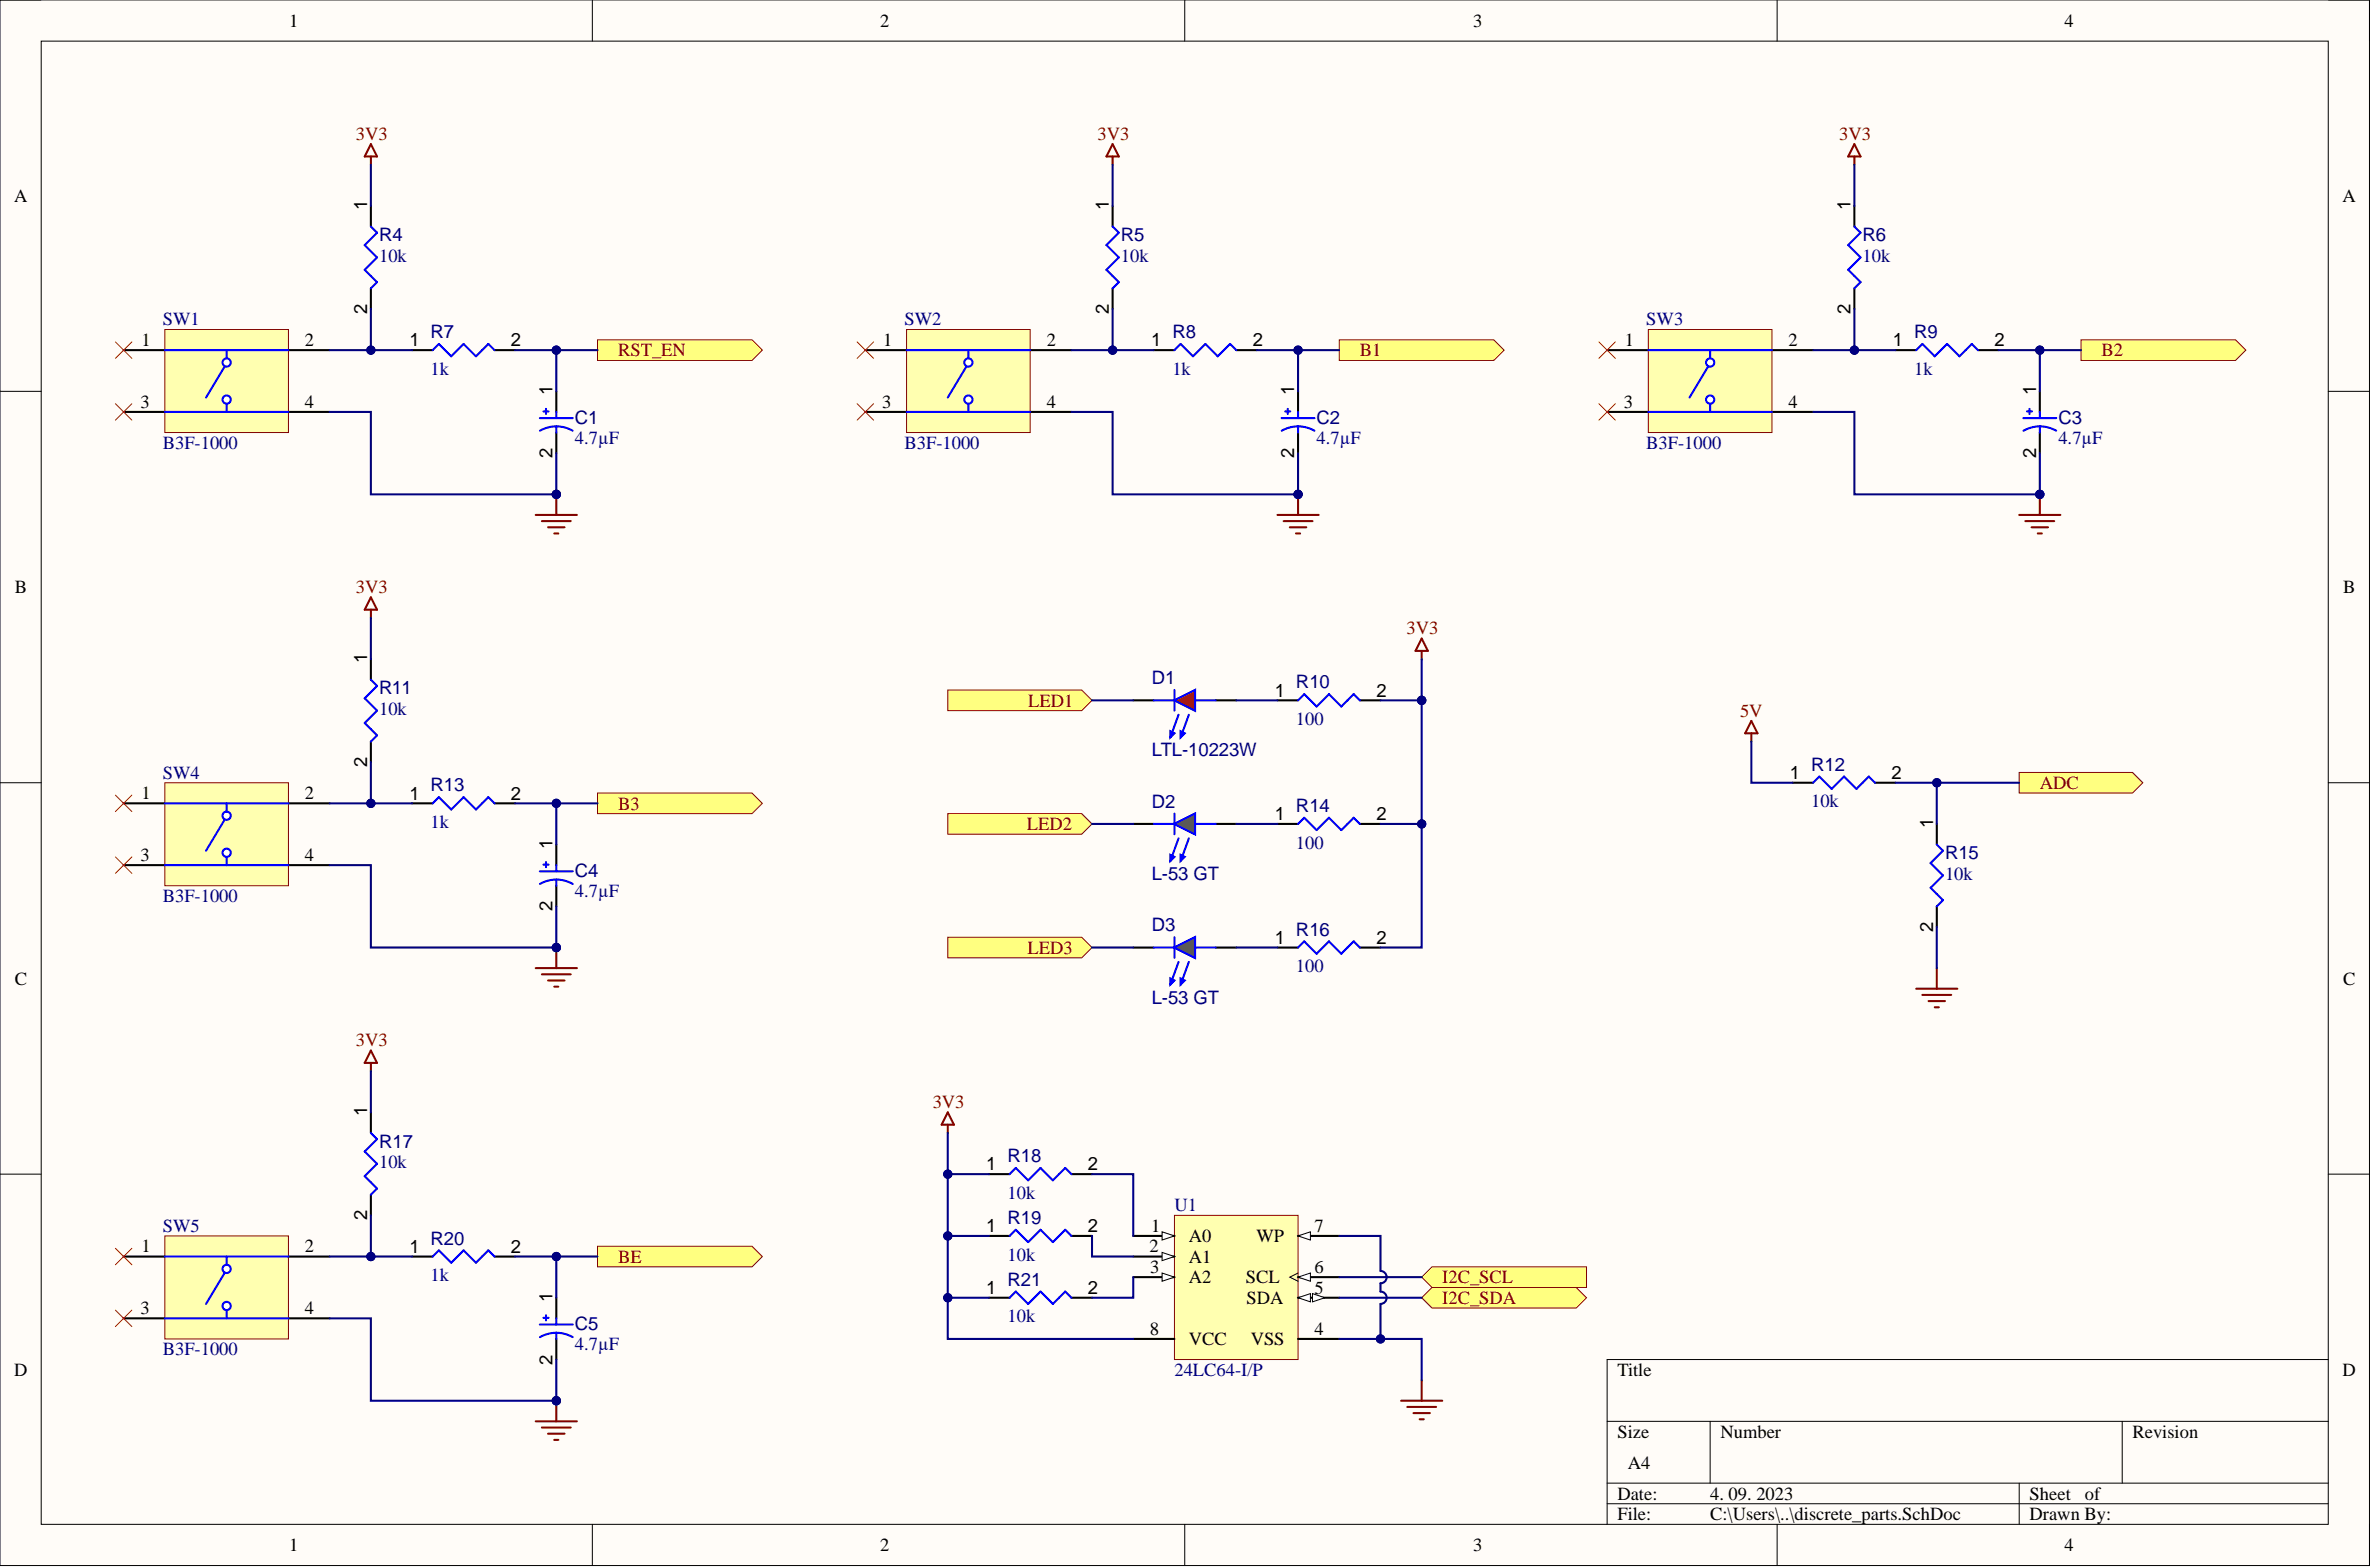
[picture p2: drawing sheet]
<svg xmlns="http://www.w3.org/2000/svg" width="292mm" height="193mm" viewBox="0 0 292 193" stroke-linecap="round" stroke-linejoin="round" font-family="sans-serif">
<defs><g id="words">
<g font-size="2.3">
<text x="35.6" y="3.3">1</text>
<text x="108.4" y="3.3">2</text>
<text x="181.5" y="3.3">3</text>
<text x="254.3" y="3.3">4</text>
<text x="1.7" y="24.9">A</text>
<text x="45.2" y="25.9" transform="rotate(-90 45.2 25.9)">1</text>
<text x="136.6" y="25.9" transform="rotate(-90 136.6 25.9)">1</text>
<text x="228" y="25.9" transform="rotate(-90 228 25.9)">1</text>
<text x="288.6" y="24.9">A</text>
<text x="45.2" y="38.7" transform="rotate(-90 45.2 38.7)">2</text>
<text x="136.6" y="38.7" transform="rotate(-90 136.6 38.7)">2</text>
<text x="228" y="38.7" transform="rotate(-90 228 38.7)">2</text>
<text x="17.4" y="42.6">1</text>
<text x="37.6" y="42.6">2</text>
<text x="50.4" y="42.7">1</text>
<text x="63" y="42.7">2</text>
<text x="108.8" y="42.6">1</text>
<text x="128.9" y="42.6">2</text>
<text x="141.8" y="42.7">1</text>
<text x="154.3" y="42.7">2</text>
<text x="200.2" y="42.6">1</text>
<text x="220.3" y="42.6">2</text>
<text x="233.2" y="42.7">1</text>
<text x="245.7" y="42.7">2</text>
<text x="17.3" y="50.2">3</text>
<text x="37.6" y="50.2">4</text>
<text x="68.1" y="48.7" transform="rotate(-90 68.1 48.7)">1</text>
<text x="108.7" y="50.2">3</text>
<text x="128.9" y="50.2">4</text>
<text x="159.5" y="48.7" transform="rotate(-90 159.5 48.7)">1</text>
<text x="200.1" y="50.2">3</text>
<text x="220.3" y="50.2">4</text>
<text x="250.8" y="48.7" transform="rotate(-90 250.8 48.7)">1</text>
<text x="68.1" y="56.4" transform="rotate(-90 68.1 56.4)">2</text>
<text x="159.5" y="56.4" transform="rotate(-90 159.5 56.4)">2</text>
<text x="250.8" y="56.4" transform="rotate(-90 250.8 56.4)">2</text>
<text x="1.8" y="73.1">B</text>
<text x="288.7" y="73.1">B</text>
<text x="45.2" y="81.7" transform="rotate(-90 45.2 81.7)">1</text>
<text x="157" y="85.8">1</text>
<text x="169.6" y="85.8">2</text>
<text x="45.2" y="94.5" transform="rotate(-90 45.2 94.5)">2</text>
<text x="220.5" y="95.9">1</text>
<text x="233" y="95.9">2</text>
<text x="17.4" y="98.4">1</text>
<text x="37.6" y="98.4">2</text>
<text x="50.4" y="98.5">1</text>
<text x="63" y="98.5">2</text>
<text x="157" y="101">1</text>
<text x="169.6" y="101">2</text>
<text x="238.1" y="102" transform="rotate(-90 238.1 102)">1</text>
<text x="17.3" y="106">3</text>
<text x="37.6" y="106">4</text>
<text x="68.1" y="104.5" transform="rotate(-90 68.1 104.5)">1</text>
<text x="68.1" y="112.2" transform="rotate(-90 68.1 112.2)">2</text>
<text x="157" y="116.2">1</text>
<text x="169.6" y="116.2">2</text>
<text x="238.1" y="114.8" transform="rotate(-90 238.1 114.8)">2</text>
<text x="1.8" y="121.3">C</text>
<text x="288.7" y="121.3">C</text>
<text x="45.2" y="137.5" transform="rotate(-90 45.2 137.5)">1</text>
<text x="121.5" y="144.1">1</text>
<text x="134" y="144.1">2</text>
<text x="17.4" y="154.2">1</text>
<text x="37.6" y="154.2">2</text>
<text x="45.2" y="150.3" transform="rotate(-90 45.2 150.3)">2</text>
<text x="50.4" y="154.3">1</text>
<text x="63" y="154.3">2</text>
<text x="121.5" y="151.7">1</text>
<text x="134" y="151.7">2</text>
<text x="141.6" y="154.2">2</text>
<text x="141.8" y="151.7">1</text>
<text x="146.5" y="153">A0</text>
<text x="146.5" y="155.5">A1</text>
<text x="154.8" y="153">WP</text>
<text x="161.9" y="151.7">7</text>
<text x="17.3" y="161.8">3</text>
<text x="37.6" y="161.8">4</text>
<text x="68.1" y="160.3" transform="rotate(-90 68.1 160.3)">1</text>
<text x="121.5" y="159.3">1</text>
<text x="134" y="159.3">2</text>
<text x="141.7" y="156.8">3</text>
<text x="146.5" y="158">A2</text>
<text x="153.5" y="158">SCL</text>
<text x="153.6" y="160.6">SDA</text>
<text x="161.9" y="159.3">5</text>
<text x="161.9" y="156.8">6</text>
<text x="141.6" y="164.4">8</text>
<text x="146.5" y="165.6">VCC</text>
<text x="154.1" y="165.6">VSS</text>
<text x="161.9" y="164.4">4</text>
<text x="1.7" y="169.5">D</text>
<text x="68.1" y="168.1" transform="rotate(-90 68.1 168.1)">2</text>
<text x="199.3" y="169.5">Title</text>
<text x="288.6" y="169.5">D</text>
<text x="199.3" y="177.1">Size</text>
<text x="212" y="177.1">Number</text>
<text x="262.7" y="177.1">Revision</text>
<text x="199.3" y="184.7">Date:</text>
<text x="200.5" y="180.9">A4</text>
<text x="210.7" y="184.7">4. 09. 2023</text>
<text x="250" y="184.7">Sheet</text>
<text x="256.9" y="184.7">of</text>
<text x="35.6" y="191">1</text>
<text x="108.4" y="191">2</text>
<text x="181.5" y="191">3</text>
<text x="199.3" y="187.2">File:</text>
<text x="210.7" y="187.2">C:\Users\..\discrete_parts.SchDoc</text>
<text x="250" y="187.2">Drawn By:</text>
<text x="254.3" y="191">4</text>
</g>
<g font-size="2.3" fill="#800000">
<text x="43.8" y="17.2">3V3</text>
<text x="135.2" y="17.2">3V3</text>
<text x="226.6" y="17.2">3V3</text>
<text x="76.2" y="43.9">RST_EN</text>
<text x="167.5" y="43.9">B1</text>
<text x="258.9" y="43.9">B2</text>
<text x="43.8" y="73.1">3V3</text>
<text x="173.3" y="78.1">3V3</text>
<text x="126.7" y="87">LED1</text>
<text x="214.4" y="88.3">5V</text>
<text x="76.2" y="99.7">B3</text>
<text x="251.3" y="97.2">ADC</text>
<text x="126.5" y="102.2">LED2</text>
<text x="126.6" y="117.4">LED3</text>
<text x="43.8" y="128.9">3V3</text>
<text x="114.9" y="136.5">3V3</text>
<text x="76.2" y="155.5">BE</text>
<text x="177.7" y="158">I2C_SCL</text>
<text x="177.7" y="160.6">I2C_SDA</text>
</g>
<g font-size="2.3" fill="#000080">
<text x="46.7" y="29.7">R4</text>
<text x="138.1" y="29.7">R5</text>
<text x="229.5" y="29.7">R6</text>
<text x="46.7" y="32.2">10k</text>
<text x="138.1" y="32.2">10k</text>
<text x="229.5" y="32.2">10k</text>
<text x="20.1" y="40.1">SW1</text>
<text x="53.1" y="41.6">R7</text>
<text x="111.4" y="40.1">SW2</text>
<text x="144.4" y="41.6">R8</text>
<text x="202.8" y="40.1">SW3</text>
<text x="235.8" y="41.6">R9</text>
<text x="53.1" y="46.2">1k</text>
<text x="144.4" y="46.2">1k</text>
<text x="235.8" y="46.2">1k</text>
<text x="70.8" y="52.2">C1</text>
<text x="162.2" y="52.2">C2</text>
<text x="253.6" y="52.2">C3</text>
<text x="20.1" y="55.3">B3F-1000</text>
<text x="70.8" y="54.7">4.7µF</text>
<text x="111.4" y="55.3">B3F-1000</text>
<text x="162.2" y="54.7">4.7µF</text>
<text x="202.8" y="55.3">B3F-1000</text>
<text x="253.6" y="54.7">4.7µF</text>
<text x="46.7" y="88">10k</text>
<text x="46.7" y="85.5">R11</text>
<text x="141.9" y="84.3">D1</text>
<text x="159.7" y="89.3">100</text>
<text x="159.7" y="84.8">R10</text>
<text x="20.1" y="95.9">SW4</text>
<text x="141.9" y="93.1">LTL-10223W</text>
<text x="223.1" y="94.9">R12</text>
<text x="53.1" y="102">1k</text>
<text x="53.1" y="97.4">R13</text>
<text x="141.9" y="99.5">D2</text>
<text x="159.7" y="100">R14</text>
<text x="223.1" y="99.4">10k</text>
<text x="70.8" y="108">C4</text>
<text x="159.7" y="104.5">100</text>
<text x="239.6" y="105.8">R15</text>
<text x="20.1" y="111.1">B3F-1000</text>
<text x="70.8" y="110.5">4.7µF</text>
<text x="141.9" y="108.4">L-53 GT</text>
<text x="239.6" y="108.3">10k</text>
<text x="141.9" y="114.7">D3</text>
<text x="159.7" y="119.7">100</text>
<text x="159.7" y="115.2">R16</text>
<text x="141.9" y="123.6">L-53 GT</text>
<text x="46.7" y="143.8">10k</text>
<text x="46.7" y="141.3">R17</text>
<text x="124.1" y="143.1">R18</text>
<text x="124.1" y="147.6">10k</text>
<text x="144.7" y="149.2">U1</text>
<text x="20.1" y="151.7">SW5</text>
<text x="53.1" y="153.3">R20</text>
<text x="124.1" y="155.2">10k</text>
<text x="124.1" y="150.7">R19</text>
<text x="53.1" y="157.8">1k</text>
<text x="124.1" y="158.3">R21</text>
<text x="20.1" y="166.9">B3F-1000</text>
<text x="70.8" y="166.3">4.7µF</text>
<text x="70.8" y="163.8">C5</text>
<text x="124.1" y="162.9">10k</text>
<text x="144.7" y="169.5">24LC64-I/P</text>
</g>
</g></defs>
<path d="M0 0h291.9v192.8h-291.9z" fill-rule="evenodd" fill="#fffcf8"/>
<path d="M0 0h291.9v192.8h-291.9z" fill="none" stroke="#000" stroke-width=".12"/>
<path d="M5.1 5.1h281.7v182.6h-281.7z" fill-rule="evenodd" fill="#fffcf8"/>
<g fill="none" stroke="#000" stroke-width=".12">
<path d="M0 0h5.1M73 0v5.1M146 0v5.1M218.9 0v5.1M286.8 0h5.1v5.1M5.1 5.1h281.7v182.6h-281.7zM0 48.2h5.1M286.8 48.2h5.1M0 96.4h5.1M286.8 96.4h5.1M0 144.6h5.1M286.8 144.6h5.1"/>
<path d="M198 175h88.8M210.7 175v7.6M261.5 175v7.6M286.8 167.4h-88.8v20.3M73 187.7v5.1M146 187.7v5.1M198 182.6h88.8M198 185.2h88.8M218.9 187.7v5.1M248.8 182.6v5.1M291.9 187.7v5.1"/>
</g>
<path d="M15.2 43.1h5.1M15.2 50.7h5.1M35.5 43.1h5.1M35.5 50.7h5.1" fill="none" stroke="#000" stroke-width=".25"/>
<path d="M20.3 40.6h15.2v12.7h-15.2z" fill-rule="evenodd" fill="#ffffb0"/>
<path d="M20.3 40.6h15.2v12.7h-15.2z" fill="none" stroke="#800000" stroke-width=".12"/>
<path d="M20.3 43.1h15.2M20.3 50.7h15.2M27.9 49.7v1" fill="none" stroke="#00f" stroke-width=".25"/>
<circle cx="27.9" cy="49.2" r=".51" fill="#fff"/>
<circle cx="27.9" cy="49.2" r=".51" fill="none" stroke="#00f" stroke-width=".25"/>
<circle cx="27.9" cy="44.6" r=".51" fill="#fff"/>
<g fill="none" stroke="#00f" stroke-width=".25">
<path d="M27.7 45.1l-2.3 3.9M27.9 43.1v1"/>
<circle cx="27.9" cy="44.6" r=".51"/>
</g>
<path d="M66 63.4h5.1M66.8 64.2h3.5M67.5 64.9h2.1M68.3 65.7h.5M68.5 60.9v2.5" fill="none" stroke="#800000" stroke-width=".25"/>
<circle cx="68.5" cy="60.9" r=".51" fill="#000080"/>
<circle cx="68.5" cy="60.9" r=".51" fill="none" stroke="#000080" stroke-width=".12"/>
<path d="M45.7 17.7l.8 1.6h-1.6zM45.7 19.3v1" fill="none" stroke="#800000" stroke-width=".25"/>
<path d="M45.7 25.4v2.5M45.7 35.5v2.5M50.8 43.1h2.5M60.9 43.1h2.6M68.5 48.2v2.5M68.5 53.3v2.5" fill="none" stroke="#000" stroke-width=".25"/>
<path d="M45.7 27.9l.8 .8-1.6 1.5 1.6 1.5-1.6 1.5 1.6 1.5-.8 .8M53.3 43.1l.8-.7 1.5 1.5 1.5-1.5 1.5 1.5 1.6-1.5 .7 .7M66.5 51.5h4.1M66.9 50.7h.7M67.3 50.3v.7M68.5 52.5l-1.2 .2-.8 .3M68.5 52.5l.9 .1 1.2 .4M68.5 50.7v.8M68.5 52.5v.8" fill="none" stroke="#00f" stroke-width=".25"/>
<path d="M14.2 42.1l2 2M14.2 49.7l2 2M16.2 42.1l-2 2M16.2 49.7l-2 2" fill="none" stroke="#f00" stroke-width=".12"/>
<path d="M73.6 41.8h19.1l1.2 1.3-1.2 1.3h-19.1z" fill-rule="evenodd" fill="#ffff80"/>
<path d="M73.6 41.8h19.1l1.2 1.3-1.2 1.3h-19.1z" fill="none" stroke="#800000" stroke-width=".12"/>
<path d="M106.6 43.1h5.1M106.6 50.7h5.1M126.9 43.1h5.1M126.9 50.7h5.1" fill="none" stroke="#000" stroke-width=".25"/>
<path d="M111.7 40.6h15.2v12.7h-15.2z" fill-rule="evenodd" fill="#ffffb0"/>
<path d="M111.7 40.6h15.2v12.7h-15.2z" fill="none" stroke="#800000" stroke-width=".12"/>
<path d="M111.7 43.1h15.2M111.7 50.7h15.2M119.3 49.7v1" fill="none" stroke="#00f" stroke-width=".25"/>
<circle cx="119.3" cy="49.2" r=".51" fill="#fff"/>
<circle cx="119.3" cy="49.2" r=".51" fill="none" stroke="#00f" stroke-width=".25"/>
<circle cx="119.3" cy="44.6" r=".51" fill="#fff"/>
<g fill="none" stroke="#00f" stroke-width=".25">
<path d="M119 45.1l-2.2 3.9M119.3 43.1v1"/>
<circle cx="119.3" cy="44.6" r=".51"/>
</g>
<path d="M157.4 63.4h5.1M158.1 64.2h3.6M158.9 64.9h2M159.7 65.7h.5M159.9 60.9v2.5" fill="none" stroke="#800000" stroke-width=".25"/>
<circle cx="159.9" cy="60.9" r=".51" fill="#000080"/>
<circle cx="159.9" cy="60.9" r=".51" fill="none" stroke="#000080" stroke-width=".12"/>
<path d="M137.1 17.7l.7 1.6h-1.5zM137.1 19.3v1" fill="none" stroke="#800000" stroke-width=".25"/>
<path d="M137.1 25.4v2.5M137.1 35.5v2.5M142.1 43.1h2.6M152.3 43.1h2.5M159.9 48.2v2.5M159.9 53.3v2.5" fill="none" stroke="#000" stroke-width=".25"/>
<path d="M137.1 27.9l.7 .8-1.5 1.5 1.5 1.5-1.5 1.5 1.5 1.5-.7 .8M144.7 43.1l.7-.7 1.6 1.5 1.5-1.5 1.5 1.5 1.5-1.5 .8 .7M157.9 51.5h4M158.3 50.7h.7M158.6 50.3v.7M159.9 52.5l-1.2 .2-.8 .3M159.9 52.5l.9 .1 1.1 .4M159.9 50.7v.8M159.9 52.5v.8" fill="none" stroke="#00f" stroke-width=".25"/>
<path d="M105.6 42.1l2 2M105.6 49.7l2 2M107.6 42.1l-2 2M107.6 49.7l-2 2" fill="none" stroke="#f00" stroke-width=".12"/>
<path d="M165 41.8h19l1.3 1.3-1.3 1.3h-19z" fill-rule="evenodd" fill="#ffff80"/>
<path d="M165 41.8h19l1.3 1.3-1.3 1.3h-19z" fill="none" stroke="#800000" stroke-width=".12"/>
<path d="M198 43.1h5.1M198 50.7h5.1M218.3 43.1h5.1M218.3 50.7h5.1" fill="none" stroke="#000" stroke-width=".25"/>
<path d="M203.1 40.6h15.2v12.7h-15.2z" fill-rule="evenodd" fill="#ffffb0"/>
<path d="M203.1 40.6h15.2v12.7h-15.2z" fill="none" stroke="#800000" stroke-width=".12"/>
<path d="M203.1 43.1h15.2M203.1 50.7h15.2M210.7 49.7v1" fill="none" stroke="#00f" stroke-width=".25"/>
<circle cx="210.7" cy="49.2" r=".51" fill="#fff"/>
<circle cx="210.7" cy="49.2" r=".51" fill="none" stroke="#00f" stroke-width=".25"/>
<circle cx="210.7" cy="44.6" r=".51" fill="#fff"/>
<g fill="none" stroke="#00f" stroke-width=".25">
<path d="M210.4 45.1l-2.3 3.9M210.7 43.1v1"/>
<circle cx="210.7" cy="44.6" r=".51"/>
</g>
<path d="M248.8 63.4h5M249.5 64.2h3.6M250.3 64.9h2M251 65.7h.6M251.3 60.9v2.5" fill="none" stroke="#800000" stroke-width=".25"/>
<circle cx="251.3" cy="60.9" r=".51" fill="#000080"/>
<circle cx="251.3" cy="60.9" r=".51" fill="none" stroke="#000080" stroke-width=".12"/>
<path d="M228.5 17.7l.7 1.6h-1.5zM228.5 19.3v1" fill="none" stroke="#800000" stroke-width=".25"/>
<path d="M228.5 25.4v2.5M228.5 35.5v2.5M233.5 43.1h2.6M243.7 43.1h2.5M251.3 48.2v2.5M251.3 53.3v2.5" fill="none" stroke="#000" stroke-width=".25"/>
<path d="M228.5 27.9l.7 .8-1.5 1.5 1.5 1.5-1.5 1.5 1.5 1.5-.7 .8M236.1 43.1l.7-.7 1.6 1.5 1.5-1.5 1.5 1.5 1.5-1.5 .8 .7M249.3 51.5h4M249.7 50.7h.6M250 50.3v.7M251.3 52.5l-.8 .1-1.2 .4M251.3 52.5l.8 .1 1.2 .4M251.3 50.7v.8M251.3 52.5v.8" fill="none" stroke="#00f" stroke-width=".25"/>
<path d="M197 42.1l2 2M197 49.7l2 2M199 42.1l-2 2M199 49.7l-2 2" fill="none" stroke="#f00" stroke-width=".12"/>
<path d="M256.4 41.8h19l1.3 1.3-1.3 1.3h-19z" fill-rule="evenodd" fill="#ffff80"/>
<path d="M256.4 41.8h19l1.3 1.3-1.3 1.3h-19z" fill="none" stroke="#800000" stroke-width=".12"/>
<path d="M15.2 98.9h5.1M35.5 98.9h5.1M15.2 106.5h5.1M35.5 106.5h5.1" fill="none" stroke="#000" stroke-width=".25"/>
<path d="M20.3 96.4h15.2v12.7h-15.2z" fill-rule="evenodd" fill="#ffffb0"/>
<path d="M20.3 96.4h15.2v12.7h-15.2z" fill="none" stroke="#800000" stroke-width=".12"/>
<path d="M20.3 98.9h15.2M20.3 106.5h15.2M27.9 105.5v1" fill="none" stroke="#00f" stroke-width=".25"/>
<circle cx="27.9" cy="105" r=".51" fill="#fff"/>
<circle cx="27.9" cy="105" r=".51" fill="none" stroke="#00f" stroke-width=".25"/>
<circle cx="27.9" cy="100.4" r=".51" fill="#fff"/>
<g fill="none" stroke="#00f" stroke-width=".25">
<path d="M27.9 98.9v1M27.7 101l-2.3 3.8"/>
<circle cx="27.9" cy="100.4" r=".51"/>
</g>
<path d="M66 119.2h5.1M66.8 120h3.5M68.5 116.7v2.5M67.5 120.7h2.1M68.3 121.5h.5" fill="none" stroke="#800000" stroke-width=".25"/>
<circle cx="68.5" cy="116.7" r=".51" fill="#000080"/>
<circle cx="68.5" cy="116.7" r=".51" fill="none" stroke="#000080" stroke-width=".12"/>
<path d="M45.7 73.6l.8 1.5h-1.6zM45.7 75.1v1" fill="none" stroke="#800000" stroke-width=".25"/>
<path d="M45.7 81.2v2.5M45.7 91.3v2.6M50.8 98.9h2.5M60.9 98.9h2.6M68.5 104v2.5M68.5 109.1v2.5" fill="none" stroke="#000" stroke-width=".25"/>
<path d="M45.7 83.7l.8 .8-1.6 1.5 1.6 1.5-1.6 1.5 1.6 1.6-.8 .7M53.3 98.9l.8-.7 1.5 1.5 1.5-1.5 1.5 1.5 1.6-1.5 .7 .7M66.5 107.3h4.1M66.9 106.5h.7M67.3 106.2v.6M68.5 108.3l-1.2 .2-.8 .4M68.5 108.3l.9 .1 1.2 .5M68.5 106.5v.8M68.5 108.3v.8" fill="none" stroke="#00f" stroke-width=".25"/>
<path d="M14.2 97.9l2 2M16.2 97.9l-2 2M14.2 105.5l2 2.1M16.2 105.5l-2 2.1" fill="none" stroke="#f00" stroke-width=".12"/>
<path d="M73.6 97.7h19.1l1.2 1.2-1.2 1.3h-19.1z" fill-rule="evenodd" fill="#ffff80"/>
<path d="M73.6 97.7h19.1l1.2 1.2-1.2 1.3h-19.1z" fill="none" stroke="#800000" stroke-width=".12"/>
<path d="M157.4 86.2h2.5M167.5 86.2h2.6M157.4 101.5h2.5M167.5 101.5h2.6" fill="none" stroke="#000" stroke-width=".25"/>
<path d="M159.9 86.2l.8-.7 1.5 1.5 1.5-1.5 1.5 1.5 1.6-1.5 .7 .7M159.9 101.5l.8-.8 1.5 1.5 1.5-1.5 1.5 1.5 1.6-1.5 .7 .8" fill="none" stroke="#00f" stroke-width=".25"/>
<path d="M116.8 85h16.5l1.2 1.2-1.2 1.3h-16.5z" fill-rule="evenodd" fill="#ffff80"/>
<path d="M116.8 85h16.5l1.2 1.2-1.2 1.3h-16.5z" fill="none" stroke="#800000" stroke-width=".12"/>
<path d="M116.8 100.2h16.5l1.2 1.3-1.2 1.2h-16.5z" fill-rule="evenodd" fill="#ffff80"/>
<path d="M116.8 100.2h16.5l1.2 1.3-1.2 1.2h-16.5z" fill="none" stroke="#800000" stroke-width=".12"/>
<path d="M175.1 78.6l.8 1.6h-1.5zM175.1 80.2v1" fill="none" stroke="#800000" stroke-width=".25"/>
<path d="M139.6 101.5h2.5M149.8 101.5h2.5" fill="none" stroke="#000" stroke-width=".25"/>
<path d="M142.1 101.5h2.6M144.7 101.5l2.5-1.3v2.5zM144.7 100.2v2.5M145.2 103.2l-1 2.8M146.5 103.2l-1.1 2.8M147.2 101.5h2.6" fill="none" stroke="#00f" stroke-width=".25"/>
<path d="M145.4 105.3l.6 .2-.6 .5z" fill="#00f"/>
<path d="M145.4 105.3l.6 .2-.6 .5z" fill="none" stroke="#00f" stroke-width=".25"/>
<path d="M144.2 105.3l.5 .2-.5 .5z" fill="#00f"/>
<path d="M144.2 105.3l.5 .2-.5 .5z" fill="none" stroke="#00f" stroke-width=".25"/>
<path d="M144.7 101.5l2.5-1.3v2.5z" fill="#0f0"/>
<path d="M142.1 86.2h2.6M144.7 86.2l2.5-1.2v2.5zM144.7 85v2.5M145.2 88l-1 2.8M146.5 88l-1.1 2.8M147.2 86.2h2.6M144.7 101.5l2.5-1.3v2.5z" fill="none" stroke="#00f" stroke-width=".25"/>
<path d="M139.6 86.2h2.5M149.8 86.2h2.5" fill="none" stroke="#000" stroke-width=".25"/>
<path d="M145.4 90l.6 .3-.6 .5z" fill="#00f"/>
<path d="M145.4 90l.6 .3-.6 .5z" fill="none" stroke="#00f" stroke-width=".25"/>
<path d="M144.2 90l.5 .3-.5 .5z" fill="#00f"/>
<path d="M144.2 90l.5 .3-.5 .5z" fill="none" stroke="#00f" stroke-width=".25"/>
<path d="M144.7 86.2l2.5-1.2v2.5z" fill="#f00"/>
<path d="M144.7 86.2l2.5-1.2v2.5z" fill="none" stroke="#00f" stroke-width=".25"/>
<path d="M175.1 157.3l1.3-1.3h19.1v2.5h-19.1z" fill-rule="evenodd" fill="#ffff80"/>
<path d="M175.1 157.3l1.3-1.3h19.1v2.5h-19.1z" fill="none" stroke="#800000" stroke-width=".12"/>
<path d="M175.1 159.8l1.3-1.3h17.8l1.3 1.3-1.3 1.3h-17.8z" fill-rule="evenodd" fill="#ffff80"/>
<path d="M175.1 159.8l1.3-1.3h17.8l1.3 1.3-1.3 1.3h-17.8z" fill="none" stroke="#800000" stroke-width=".12"/>
<path d="M116.8 137l.7 1.5h-1.5zM116.8 138.5v1M172.6 172.5h5.1M173.4 173.3h3.5M174.1 174h2.1M174.9 174.8h.5M175.1 170v2.5" fill="none" stroke="#800000" stroke-width=".25"/>
<path d="M144.7 149.7h15.2v17.7h-15.2z" fill-rule="evenodd" fill="#ffffb0"/>
<path d="M144.7 149.7h15.2v17.7h-15.2z" fill="none" stroke="#800000" stroke-width=".12"/>
<path d="M139.6 152.2h5.1" fill="none" stroke="#000" stroke-width=".25"/>
<path d="M143.2 151.7l1.5 .5-1.5 .5z" fill="#f8fcff"/>
<path d="M143.2 151.7l1.5 .5-1.5 .5z" fill="none" stroke="#000" stroke-width=".12"/>
<path d="M159.9 159.8h5.1" fill="none" stroke="#000" stroke-width=".25"/>
<path d="M159.9 159.8l1.5-.5v1z" fill="#f8fcff"/>
<path d="M159.9 159.8l1.5-.5v1z" fill="none" stroke="#000" stroke-width=".12"/>
<path d="M161.7 159.3l1.5 .5-1.5 .5z" fill="#f8fcff"/>
<path d="M161.7 159.3l1.5 .5-1.5 .5z" fill="none" stroke="#000" stroke-width=".12"/>
<path d="M139.6 157.3h5.1" fill="none" stroke="#000" stroke-width=".25"/>
<path d="M143.2 156.8l1.5 .5-1.5 .5z" fill="#f8fcff"/>
<path d="M143.2 156.8l1.5 .5-1.5 .5z" fill="none" stroke="#000" stroke-width=".12"/>
<path d="M139.6 154.7h5.1" fill="none" stroke="#000" stroke-width=".25"/>
<path d="M143.2 154.2l1.5 .5-1.5 .5z" fill="#f8fcff"/>
<path d="M143.2 154.2l1.5 .5-1.5 .5z" fill="none" stroke="#000" stroke-width=".12"/>
<path d="M159.9 152.2h5.1" fill="none" stroke="#000" stroke-width=".25"/>
<path d="M159.9 152.2l1.5-.5v1z" fill="#f8fcff"/>
<path d="M159.9 152.2l1.5-.5v1z" fill="none" stroke="#000" stroke-width=".12"/>
<path d="M159.9 157.3h5.1M159.9 164.9h5.1" fill="none" stroke="#000" stroke-width=".25"/>
<path d="M159.9 157.3l1.5-.5v1z" fill="#f8fcff"/>
<path d="M159.9 157.3l1.5-.5v1zM159.9 156.8l-1 .5 1 .5" fill="none" stroke="#000" stroke-width=".12"/>
<path d="M220.8 96.4h2.6M231 96.4h2.5M238.6 101.5v2.5M238.6 111.6v2.5M121.8 144.6h2.6M121.8 152.2h2.6M121.8 159.8h2.6M132 144.6h2.5M132 152.2h2.5M132 159.8h2.5M139.6 164.9h5.1" fill="none" stroke="#000" stroke-width=".25"/>
<path d="M223.4 96.4l.7-.8 1.6 1.6 1.5-1.6 1.5 1.6 1.5-1.6 .8 .8M238.6 104l.8 .8-1.6 1.5 1.6 1.5-1.6 1.5 1.6 1.6-.8 .7M124.4 144.6l.7-.8 1.6 1.6 1.5-1.6 1.5 1.6 1.5-1.6 .8 .8M124.4 152.2l.7-.8 1.6 1.6 1.5-1.6 1.5 1.6 1.5-1.6 .8 .8M124.4 159.8l.7-.7 1.6 1.5 1.5-1.5 1.5 1.5 1.5-1.5 .8 .7" fill="none" stroke="#00f" stroke-width=".25"/>
<path d="M238.6 119.2v2.6M236.1 121.8h5M236.8 122.5h3.6M237.6 123.3h2M238.4 124h.5" fill="none" stroke="#800000" stroke-width=".25"/>
<path d="M248.8 95.1h13.9l1.3 1.3-1.3 1.3h-13.9z" fill-rule="evenodd" fill="#ffff80"/>
<path d="M248.8 95.1h13.9l1.3 1.3-1.3 1.3h-13.9z" fill="none" stroke="#800000" stroke-width=".12"/>
<path d="M215.8 88.8l.7 1.5h-1.5zM215.8 90.3v1" fill="none" stroke="#800000" stroke-width=".25"/>
<path d="M157.4 116.7h2.5M167.5 116.7h2.6" fill="none" stroke="#000" stroke-width=".25"/>
<path d="M159.9 116.7l.8-.8 1.5 1.5 1.5-1.5 1.5 1.5 1.6-1.5 .7 .8" fill="none" stroke="#00f" stroke-width=".25"/>
<path d="M116.8 115.4h16.5l1.2 1.3-1.2 1.3h-16.5z" fill-rule="evenodd" fill="#ffff80"/>
<path d="M116.8 115.4h16.5l1.2 1.3-1.2 1.3h-16.5z" fill="none" stroke="#800000" stroke-width=".12"/>
<path d="M139.6 116.7h2.5M149.8 116.7h2.5" fill="none" stroke="#000" stroke-width=".25"/>
<path d="M142.1 116.7h2.6M144.7 116.7l2.5-1.3v2.6zM144.7 115.4v2.6M145.2 118.5l-1 2.8M146.5 118.5l-1.1 2.8M147.2 116.7h2.6" fill="none" stroke="#00f" stroke-width=".25"/>
<path d="M145.4 120.5l.6 .2-.6 .6z" fill="#00f"/>
<path d="M145.4 120.5l.6 .2-.6 .6z" fill="none" stroke="#00f" stroke-width=".25"/>
<path d="M144.2 120.5l.5 .2-.5 .6z" fill="#00f"/>
<path d="M144.2 120.5l.5 .2-.5 .6z" fill="none" stroke="#00f" stroke-width=".25"/>
<path d="M144.7 116.7l2.5-1.3v2.6z" fill="#0f0"/>
<path d="M144.7 116.7l2.5-1.3v2.6z" fill="none" stroke="#00f" stroke-width=".25"/>
<path d="M15.2 154.7h5.1M35.5 154.7h5.1M15.2 162.3h5.1M35.5 162.3h5.1" fill="none" stroke="#000" stroke-width=".25"/>
<path d="M20.3 152.2h15.2v12.7h-15.2z" fill-rule="evenodd" fill="#ffffb0"/>
<path d="M20.3 152.2h15.2v12.7h-15.2z" fill="none" stroke="#800000" stroke-width=".12"/>
<path d="M20.3 154.7h15.2M20.3 162.3h15.2M27.9 161.3v1" fill="none" stroke="#00f" stroke-width=".25"/>
<circle cx="27.9" cy="160.8" r=".51" fill="#fff"/>
<circle cx="27.9" cy="160.8" r=".51" fill="none" stroke="#00f" stroke-width=".25"/>
<circle cx="27.9" cy="156.3" r=".51" fill="#fff"/>
<g fill="none" stroke="#00f" stroke-width=".25">
<path d="M27.7 156.8l-2.3 3.8M27.9 154.7v1.1"/>
<circle cx="27.9" cy="156.3" r=".51"/>
</g>
<path d="M66 175h5.1M66.8 175.8h3.5M67.5 176.6h2.1M68.3 177.3h.5M68.5 172.5v2.5" fill="none" stroke="#800000" stroke-width=".25"/>
<circle cx="68.5" cy="172.5" r=".51" fill="#000080"/>
<circle cx="68.5" cy="172.5" r=".51" fill="none" stroke="#000080" stroke-width=".12"/>
<path d="M45.7 129.4l.8 1.5h-1.6zM45.7 130.9v1" fill="none" stroke="#800000" stroke-width=".25"/>
<path d="M45.7 137v2.5M45.7 147.1v2.6M50.8 154.7h2.5M60.9 154.7h2.6M68.5 159.8v2.5M68.5 164.9v2.5" fill="none" stroke="#000" stroke-width=".25"/>
<path d="M45.7 139.5l.8 .8-1.6 1.5 1.6 1.5-1.6 1.5 1.6 1.6-.8 .7M53.3 154.7l.8-.7 1.5 1.5 1.5-1.5 1.5 1.5 1.6-1.5 .7 .7M66.5 163.1h4.1M66.9 162.3h.7M67.3 162v.6M68.5 164.1l-1.2 .2-.8 .4M68.5 164.1l.9 .1 1.2 .5M68.5 162.3v.8M68.5 164.1v.8" fill="none" stroke="#00f" stroke-width=".25"/>
<path d="M14.2 153.7l2 2.1M16.2 153.7l-2 2.1M14.2 161.3l2 2.1M16.2 161.3l-2 2.1" fill="none" stroke="#f00" stroke-width=".12"/>
<path d="M73.6 153.5h19.1l1.2 1.2-1.2 1.3h-19.1z" fill-rule="evenodd" fill="#ffff80"/>
<path d="M73.6 153.5h19.1l1.2 1.2-1.2 1.3h-19.1z" fill="none" stroke="#800000" stroke-width=".12"/>
<path d="M45.7 38v5.1" fill="none" stroke="#000080" stroke-width=".25"/>
<circle cx="45.7" cy="43.1" r=".51" fill="#000080"/>
<circle cx="45.7" cy="43.1" r=".51" fill="none" stroke="#000080" stroke-width=".12"/>
<path d="M45.7 20.3v5.1M63.5 43.1h5v5.1" fill="none" stroke="#000080" stroke-width=".25"/>
<circle cx="68.5" cy="43.1" r=".51" fill="#000080"/>
<circle cx="68.5" cy="43.1" r=".51" fill="none" stroke="#000080" stroke-width=".12"/>
<path d="M68.5 55.8v5.1" fill="none" stroke="#000080" stroke-width=".25"/>
<circle cx="68.5" cy="60.9" r=".51" fill="#000080"/>
<circle cx="68.5" cy="60.9" r=".51" fill="none" stroke="#000080" stroke-width=".12"/>
<path d="M40.6 50.7h5.1v10.2h22.8" fill="none" stroke="#000080" stroke-width=".25"/>
<circle cx="68.5" cy="60.9" r=".51" fill="#000080"/>
<circle cx="68.5" cy="60.9" r=".51" fill="none" stroke="#000080" stroke-width=".12"/>
<path d="M68.5 43.1h5.1" fill="none" stroke="#000080" stroke-width=".25"/>
<circle cx="68.5" cy="43.1" r=".51" fill="#000080"/>
<circle cx="68.5" cy="43.1" r=".51" fill="none" stroke="#000080" stroke-width=".12"/>
<path d="M40.6 43.1h10.2" fill="none" stroke="#000080" stroke-width=".25"/>
<circle cx="45.7" cy="43.1" r=".51" fill="#000080"/>
<circle cx="45.7" cy="43.1" r=".51" fill="none" stroke="#000080" stroke-width=".12"/>
<path d="M137.1 38v5.1" fill="none" stroke="#000080" stroke-width=".25"/>
<circle cx="137.1" cy="43.1" r=".51" fill="#000080"/>
<circle cx="137.1" cy="43.1" r=".51" fill="none" stroke="#000080" stroke-width=".12"/>
<path d="M137.1 20.3v5.1M154.8 43.1h5.1v5.1" fill="none" stroke="#000080" stroke-width=".25"/>
<circle cx="159.9" cy="43.1" r=".51" fill="#000080"/>
<circle cx="159.9" cy="43.1" r=".51" fill="none" stroke="#000080" stroke-width=".12"/>
<path d="M159.9 55.8v5.1" fill="none" stroke="#000080" stroke-width=".25"/>
<circle cx="159.9" cy="60.9" r=".51" fill="#000080"/>
<circle cx="159.9" cy="60.9" r=".51" fill="none" stroke="#000080" stroke-width=".12"/>
<path d="M132 50.7h5.1v10.2h22.8" fill="none" stroke="#000080" stroke-width=".25"/>
<circle cx="159.9" cy="60.9" r=".51" fill="#000080"/>
<circle cx="159.9" cy="60.9" r=".51" fill="none" stroke="#000080" stroke-width=".12"/>
<path d="M159.9 43.1h5.1" fill="none" stroke="#000080" stroke-width=".25"/>
<circle cx="159.9" cy="43.1" r=".51" fill="#000080"/>
<circle cx="159.9" cy="43.1" r=".51" fill="none" stroke="#000080" stroke-width=".12"/>
<path d="M228.5 38v5.1" fill="none" stroke="#000080" stroke-width=".25"/>
<circle cx="228.5" cy="43.1" r=".51" fill="#000080"/>
<circle cx="228.5" cy="43.1" r=".51" fill="none" stroke="#000080" stroke-width=".12"/>
<path d="M228.5 20.3v5.1M246.2 43.1h5.1v5.1" fill="none" stroke="#000080" stroke-width=".25"/>
<circle cx="251.3" cy="43.1" r=".51" fill="#000080"/>
<circle cx="251.3" cy="43.1" r=".51" fill="none" stroke="#000080" stroke-width=".12"/>
<path d="M251.3 55.8v5.1" fill="none" stroke="#000080" stroke-width=".25"/>
<circle cx="251.3" cy="60.9" r=".51" fill="#000080"/>
<circle cx="251.3" cy="60.9" r=".51" fill="none" stroke="#000080" stroke-width=".12"/>
<path d="M223.4 50.7h5.1v10.2h22.8" fill="none" stroke="#000080" stroke-width=".25"/>
<circle cx="251.3" cy="60.9" r=".51" fill="#000080"/>
<circle cx="251.3" cy="60.9" r=".51" fill="none" stroke="#000080" stroke-width=".12"/>
<path d="M251.3 43.1h5.1" fill="none" stroke="#000080" stroke-width=".25"/>
<circle cx="251.3" cy="43.1" r=".51" fill="#000080"/>
<circle cx="251.3" cy="43.1" r=".51" fill="none" stroke="#000080" stroke-width=".12"/>
<path d="M223.4 43.1h10.1" fill="none" stroke="#000080" stroke-width=".25"/>
<circle cx="228.5" cy="43.1" r=".51" fill="#000080"/>
<circle cx="228.5" cy="43.1" r=".51" fill="none" stroke="#000080" stroke-width=".12"/>
<path d="M45.7 93.9v5" fill="none" stroke="#000080" stroke-width=".25"/>
<circle cx="45.7" cy="98.9" r=".51" fill="#000080"/>
<circle cx="45.7" cy="98.9" r=".51" fill="none" stroke="#000080" stroke-width=".12"/>
<path d="M45.7 76.1v5.1M63.5 98.9h5v5.1" fill="none" stroke="#000080" stroke-width=".25"/>
<circle cx="68.5" cy="98.9" r=".51" fill="#000080"/>
<circle cx="68.5" cy="98.9" r=".51" fill="none" stroke="#000080" stroke-width=".12"/>
<path d="M68.5 111.6v5.1" fill="none" stroke="#000080" stroke-width=".25"/>
<circle cx="68.5" cy="116.7" r=".51" fill="#000080"/>
<circle cx="68.5" cy="116.7" r=".51" fill="none" stroke="#000080" stroke-width=".12"/>
<path d="M40.6 106.5h5.1v10.2h22.8" fill="none" stroke="#000080" stroke-width=".25"/>
<circle cx="68.5" cy="116.7" r=".51" fill="#000080"/>
<circle cx="68.5" cy="116.7" r=".51" fill="none" stroke="#000080" stroke-width=".12"/>
<path d="M68.5 98.9h5.1" fill="none" stroke="#000080" stroke-width=".25"/>
<circle cx="68.5" cy="98.9" r=".51" fill="#000080"/>
<circle cx="68.5" cy="98.9" r=".51" fill="none" stroke="#000080" stroke-width=".12"/>
<path d="M175.1 86.2v15.3h-5" fill="none" stroke="#000080" stroke-width=".25"/>
<circle cx="175.1" cy="86.2" r=".51" fill="#000080"/>
<circle cx="175.1" cy="86.2" r=".51" fill="none" stroke="#000080" stroke-width=".12"/>
<circle cx="175.1" cy="101.5" r=".51" fill="#000080"/>
<circle cx="175.1" cy="101.5" r=".51" fill="none" stroke="#000080" stroke-width=".12"/>
<path d="M170.1 86.2h5" fill="none" stroke="#000080" stroke-width=".25"/>
<circle cx="175.1" cy="86.2" r=".51" fill="#000080"/>
<circle cx="175.1" cy="86.2" r=".51" fill="none" stroke="#000080" stroke-width=".12"/>
<path d="M175.1 81.2v5" fill="none" stroke="#000080" stroke-width=".25"/>
<circle cx="175.1" cy="86.2" r=".51" fill="#000080"/>
<circle cx="175.1" cy="86.2" r=".51" fill="none" stroke="#000080" stroke-width=".12"/>
<path d="M134.5 86.2h5.1M152.3 86.2h5.1M134.5 101.5h5.1M152.3 101.5h5.1M165 152.2h5.1v4.3a.76 .76 0 0 1 .7 .8 .76 .76 0 0 1-.7 .7v1.1a.76 .76 0 0 1 .7 .7 .76 .76 0 0 1-.7 .8v4.3M165 157.3h10.1M165 159.8h10.1" fill="none" stroke="#000080" stroke-width=".25"/>
<circle cx="170.1" cy="164.9" r=".51" fill="#000080"/>
<circle cx="170.1" cy="164.9" r=".51" fill="none" stroke="#000080" stroke-width=".12"/>
<path d="M116.8 144.6h5M134.5 152.2v2.5h5.1M134.5 144.6h5.1v7.6M139.6 157.3v2.5h-5.1" fill="none" stroke="#000080" stroke-width=".25"/>
<circle cx="116.8" cy="144.6" r=".51" fill="#000080"/>
<circle cx="116.8" cy="144.6" r=".51" fill="none" stroke="#000080" stroke-width=".12"/>
<path d="M116.8 152.2h5" fill="none" stroke="#000080" stroke-width=".25"/>
<circle cx="116.8" cy="152.2" r=".51" fill="#000080"/>
<circle cx="116.8" cy="152.2" r=".51" fill="none" stroke="#000080" stroke-width=".12"/>
<path d="M116.8 159.8h5" fill="none" stroke="#000080" stroke-width=".25"/>
<circle cx="116.8" cy="159.8" r=".51" fill="#000080"/>
<circle cx="116.8" cy="159.8" r=".51" fill="none" stroke="#000080" stroke-width=".12"/>
<path d="M132 43.1h10.1" fill="none" stroke="#000080" stroke-width=".25"/>
<circle cx="137.1" cy="43.1" r=".51" fill="#000080"/>
<circle cx="137.1" cy="43.1" r=".51" fill="none" stroke="#000080" stroke-width=".12"/>
<path d="M116.8 139.5v25.4h22.8" fill="none" stroke="#000080" stroke-width=".25"/>
<circle cx="116.8" cy="159.8" r=".51" fill="#000080"/>
<circle cx="116.8" cy="159.8" r=".51" fill="none" stroke="#000080" stroke-width=".12"/>
<circle cx="116.8" cy="152.2" r=".51" fill="#000080"/>
<circle cx="116.8" cy="152.2" r=".51" fill="none" stroke="#000080" stroke-width=".12"/>
<circle cx="116.8" cy="144.6" r=".51" fill="#000080"/>
<circle cx="116.8" cy="144.6" r=".51" fill="none" stroke="#000080" stroke-width=".12"/>
<path d="M165 164.9h10.1v5.1" fill="none" stroke="#000080" stroke-width=".25"/>
<circle cx="170.1" cy="164.9" r=".51" fill="#000080"/>
<circle cx="170.1" cy="164.9" r=".51" fill="none" stroke="#000080" stroke-width=".12"/>
<path d="M215.8 91.3v5.1h5M233.5 96.4h5.1v5.1" fill="none" stroke="#000080" stroke-width=".25"/>
<circle cx="238.6" cy="96.4" r=".51" fill="#000080"/>
<circle cx="238.6" cy="96.4" r=".51" fill="none" stroke="#000080" stroke-width=".12"/>
<path d="M238.6 96.4h10.2M238.6 114.1v5.1" fill="none" stroke="#000080" stroke-width=".25"/>
<circle cx="238.6" cy="96.4" r=".51" fill="#000080"/>
<circle cx="238.6" cy="96.4" r=".51" fill="none" stroke="#000080" stroke-width=".12"/>
<path d="M134.5 116.7h5.1M152.3 116.7h5.1M175.1 101.5v15.2h-5" fill="none" stroke="#000080" stroke-width=".25"/>
<circle cx="175.1" cy="101.5" r=".51" fill="#000080"/>
<circle cx="175.1" cy="101.5" r=".51" fill="none" stroke="#000080" stroke-width=".12"/>
<path d="M45.7 149.7v5" fill="none" stroke="#000080" stroke-width=".25"/>
<circle cx="45.7" cy="154.7" r=".51" fill="#000080"/>
<circle cx="45.7" cy="154.7" r=".51" fill="none" stroke="#000080" stroke-width=".12"/>
<path d="M45.7 131.9v5.1M63.5 154.7h5v5.1" fill="none" stroke="#000080" stroke-width=".25"/>
<circle cx="68.5" cy="154.7" r=".51" fill="#000080"/>
<circle cx="68.5" cy="154.7" r=".51" fill="none" stroke="#000080" stroke-width=".12"/>
<path d="M68.5 167.4v5.1" fill="none" stroke="#000080" stroke-width=".25"/>
<circle cx="68.5" cy="172.5" r=".51" fill="#000080"/>
<circle cx="68.5" cy="172.5" r=".51" fill="none" stroke="#000080" stroke-width=".12"/>
<path d="M40.6 162.3h5.1v10.2h22.8" fill="none" stroke="#000080" stroke-width=".25"/>
<circle cx="68.5" cy="172.5" r=".51" fill="#000080"/>
<circle cx="68.5" cy="172.5" r=".51" fill="none" stroke="#000080" stroke-width=".12"/>
<path d="M68.5 154.7h5.1" fill="none" stroke="#000080" stroke-width=".25"/>
<circle cx="68.5" cy="154.7" r=".51" fill="#000080"/>
<circle cx="68.5" cy="154.7" r=".51" fill="none" stroke="#000080" stroke-width=".12"/>
<path d="M40.6 98.9h10.2" fill="none" stroke="#000080" stroke-width=".25"/>
<circle cx="45.7" cy="98.9" r=".51" fill="#000080"/>
<circle cx="45.7" cy="98.9" r=".51" fill="none" stroke="#000080" stroke-width=".12"/>
<path d="M40.6 154.7h10.2" fill="none" stroke="#000080" stroke-width=".25"/>
<circle cx="45.7" cy="154.7" r=".51" fill="#000080"/>
<circle cx="45.7" cy="154.7" r=".51" fill="none" stroke="#000080" stroke-width=".12"/>
<use href="#words"/>
</svg>
